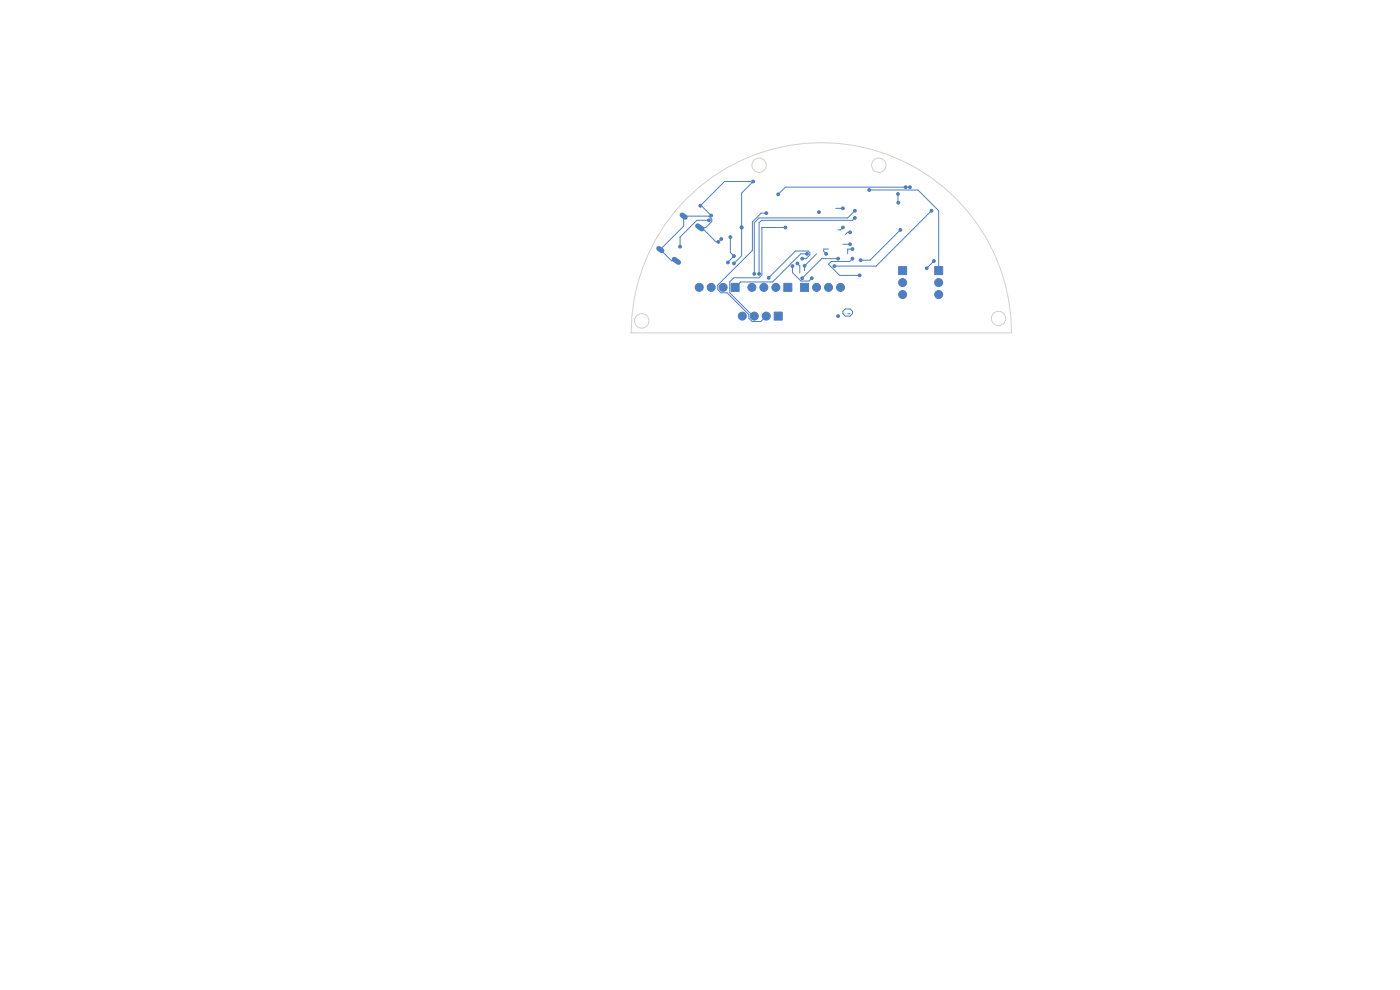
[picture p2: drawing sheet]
<svg xmlns="http://www.w3.org/2000/svg" width="297mm" height="210mm" viewBox="0 0 297 210" stroke-linecap="round" stroke-linejoin="round" font-family="sans-serif">
<path d="M139.7 52.7l.7 .5M143 55l.9 .6M144.7 45.6l.7 .5M148 47.9l.9 .7" fill="none" stroke="#4d7fc4" stroke-width="1.1"/>
<g fill="#4d7fc4" stroke="#4d7fc4" stroke-width=".21">
<path d="M169.8 60.1h1.7v1.7h-1.7z"/>
<path d="M190.6 56.6h1.7v1.7h-1.7z"/>
<path d="M155.1 60.1h1.7v1.7h-1.7z"/>
<path d="M198.3 56.6h1.7v1.7h-1.7z"/>
<path d="M166.3 60.1h1.7v1.7h-1.7z"/>
<path d="M164.3 66.2h1.6v1.7h-1.6z"/>
<circle cx="173.2" cy="61" r=".85"/>
<circle cx="175.8" cy="61" r=".85"/>
<circle cx="178.3" cy="61" r=".85"/>
<circle cx="191.5" cy="59.9" r=".85"/>
<circle cx="191.5" cy="62.5" r=".85"/>
<circle cx="153.4" cy="61" r=".85"/>
<circle cx="150.9" cy="61" r=".85"/>
<circle cx="148.3" cy="61" r=".85"/>
<circle cx="199.1" cy="59.9" r=".85"/>
<circle cx="199.1" cy="62.5" r=".85"/>
<circle cx="164.6" cy="61" r=".85"/>
<circle cx="162.1" cy="61" r=".85"/>
<circle cx="159.5" cy="61" r=".85"/>
<circle cx="162.6" cy="67.1" r=".85"/>
<circle cx="160" cy="67.1" r=".85"/>
<circle cx="157.5" cy="67.1" r=".85"/>
<circle cx="157.3" cy="48.3" r=".3"/>
<circle cx="155.7" cy="55.9" r=".3"/>
<circle cx="177.8" cy="67.1" r=".3"/>
<circle cx="153" cy="50.7" r=".3"/>
<circle cx="148.6" cy="43.6" r=".3"/>
<circle cx="173.7" cy="45" r=".3"/>
<circle cx="150.9" cy="45.7" r=".3"/>
<circle cx="159.8" cy="38.5" r=".3"/>
<circle cx="190.5" cy="41.1" r=".3"/>
<circle cx="196.6" cy="56.9" r=".3"/>
<circle cx="190.6" cy="43" r=".3"/>
<circle cx="198.1" cy="55.4" r=".3"/>
<circle cx="155.7" cy="54.3" r=".3"/>
<circle cx="154.4" cy="55.7" r=".3"/>
<circle cx="152.4" cy="51.3" r=".3"/>
<circle cx="154.9" cy="50.3" r=".3"/>
<circle cx="193" cy="39.7" r=".3"/>
<circle cx="192.1" cy="39.7" r=".3"/>
<circle cx="165.1" cy="41.2" r=".3"/>
<circle cx="150.4" cy="46.7" r=".3"/>
<circle cx="144.3" cy="52.3" r=".3"/>
<circle cx="168.1" cy="56.4" r=".3"/>
<circle cx="172.2" cy="59" r=".3"/>
<circle cx="170.7" cy="56.4" r=".3"/>
<circle cx="162.6" cy="45.2" r=".3"/>
<circle cx="169.2" cy="55.9" r=".3"/>
<circle cx="170.2" cy="54.9" r=".3"/>
<circle cx="163.1" cy="58.9" r=".3"/>
<circle cx="171.2" cy="53.8" r=".3"/>
<circle cx="166.6" cy="48.3" r=".3"/>
<circle cx="178.8" cy="48.3" r=".3"/>
<circle cx="182.4" cy="58.4" r=".3"/>
<circle cx="180.8" cy="54.9" r=".3"/>
<circle cx="181.4" cy="46.2" r=".3"/>
<circle cx="161" cy="58.1" r=".3"/>
<circle cx="191" cy="48.8" r=".3"/>
<circle cx="182.6" cy="55.2" r=".3"/>
<circle cx="180.3" cy="49.3" r=".3"/>
<circle cx="180.3" cy="51.8" r=".3"/>
<circle cx="170.2" cy="59" r=".3"/>
<circle cx="177.8" cy="54.9" r=".3"/>
<circle cx="180.8" cy="52.8" r=".3"/>
<circle cx="178.8" cy="44.2" r=".3"/>
<circle cx="175.3" cy="53.8" r=".3"/>
<circle cx="184.4" cy="40.3" r=".3"/>
<circle cx="177" cy="56.4" r=".3"/>
<circle cx="197.6" cy="44.7" r=".3"/>
<circle cx="181.4" cy="44.7" r=".3"/>
<circle cx="160" cy="58.1" r=".3"/>
</g>
<g fill="none" stroke="#4d7fc4" stroke-width=".21">
<path d="M193 39.7h-26.4l-1.5 1.5M148.5 48.2h1.2l1.3-1.2v-.5l-.6-.6h-5.4v2.1l-4.9 4.9 2.4 2.4h1M148.8 48.2l3.1 3.1h.5M150.4 46.7h-2.6l-3.5 3.6v2M150.9 45.7l-2.1-2.1h-.2l5.1-5.1h6.1l-2.5 2.5v13.3l-1.6 1.6M154.9 50.3v3.3l.8 .7-1.3 1.4M162.6 45.2h-1.1l-1.9 1.9v6l-7.3 7.4v.9l.6 .7h1.3l4.7 4.6v.8l.6 .7h1.9l1.2-1.1M166.6 48.3h-5.1l.1 10-.5 .6h-5.4l-.9 .9v2.3l4.9 5h.3M168.1 56.4v1.4l1.8 1.8h1.7l.6-.6M169.2 55.9l.5 .5v1.5M170.2 54.9h.8l.8-.8v-.5l-.4-.4h-2.7l-5.6 5.7M171.2 53.8h-1.3l-6 6h-6.8l-1.1 1.2"/>
<path d="M173.2 53.8l-2.5 2.6v1M175.8 52.8h-1v.5l.5 .5M177.3 44.2h1.5M177.8 54.9h-3.5l-4.1 4.1M178.8 48.3l-.5 .5h-.5M178.8 51.8h1.5M180.3 49.3h-.5l-.5 .5M180.8 54.9l-.6 .6h-3.8l-.6 .6 2.3 2.3h4.3M180.8 52.8h-1v1M181.4 46.2l-.6 .5h-19.3l-.5 .5v10.9M181.4 44.7l-1.6 1.5h-18.8l-1 1v10.9M184.4 40.3h10.3l4.4 4.4v12.7"/>
<path d="M190.5 41.1l.1 1.9M191 48.8l-6.4 6.4h-2M197.6 44.7l-11.7 11.7h-8.9M198.1 55.4l-1.5 1.5M178.8 66l.5-.5h1l.5 .5v.5l-.5 .6h-1l-.5-.6zM179.8 66.5h.5"/>
</g>
<g fill="none" stroke="#d0d2cd" stroke-width=".21">
<path d="M145.7 42.1a40.3 40.3 0 0 1 44-8.8 40.3 40.3 0 0 1 24.9 37.3h-80.7a40.3 40.3 0 0 1 11.8-28.5z"/>
<circle cx="161" cy="35.1" r="1.52"/>
<circle cx="186.4" cy="35.1" r="1.52"/>
<circle cx="136.1" cy="68.1" r="1.52"/>
<circle cx="211.8" cy="67.6" r="1.52"/>
</g>
</svg>
